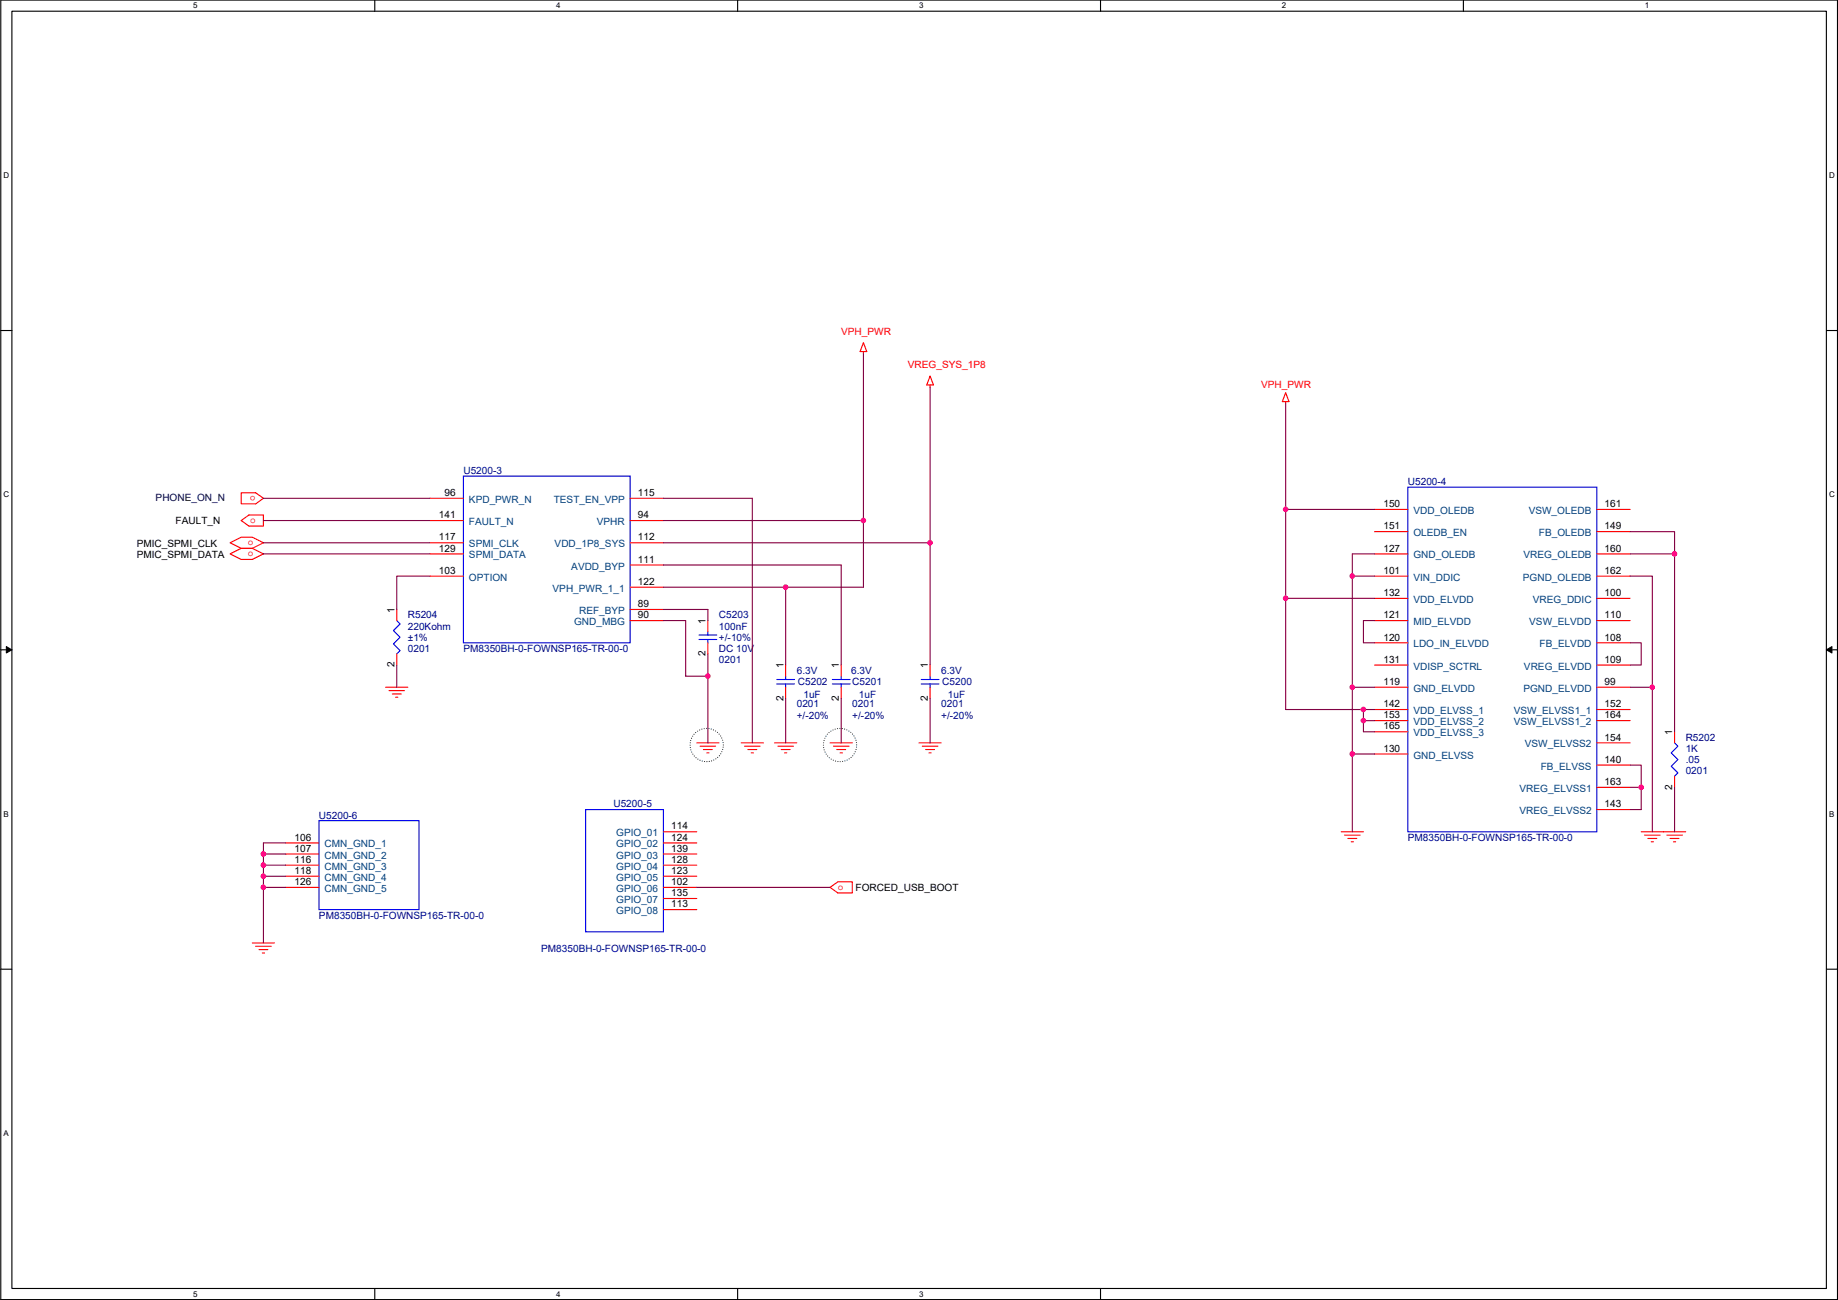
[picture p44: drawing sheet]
<svg xmlns="http://www.w3.org/2000/svg" width="420mm" height="297mm" viewBox="0 0 420 297" stroke-linecap="round" stroke-linejoin="round" font-family="sans-serif">
<defs><g id="words">
<g font-size="2.3" fill="#f00">
<text x="192.3" y="76.5">VPH_PWR</text>
<text x="207.5" y="84.2">VREG_SYS_1P8</text>
<text x="288.3" y="88.7">VPH_PWR</text>
<text x="58.4" y="113.2" transform="rotate(180 58.4 113.2)">o</text>
<text x="57.2" y="119.5">o</text>
<text x="56.7" y="124.6">o</text>
<text x="56.7" y="127.1">o</text>
<text x="191.5" y="203.3">o</text>
</g>
<g font-size="2.3">
<text x="101.6" y="113.3">96</text>
<text x="145.8" y="113.3">115</text>
<text x="40.1" y="119.7">FAULT_N</text>
<text x="100.3" y="118.4">141</text>
<text x="145.8" y="118.4">94</text>
<text x="316.2" y="115.9">150</text>
<text x="366.8" y="115.9">161</text>
<text x="31.3" y="125.1">PMIC_SPMI_CLK</text>
<text x="100.3" y="123.5">117</text>
<text x="145.8" y="123.5">112</text>
<text x="316.2" y="121">151</text>
<text x="366.8" y="121">149</text>
<text x="31.3" y="127.6">PMIC_SPMI_DATA</text>
<text x="100.3" y="126">129</text>
<text x="100.3" y="131.1">103</text>
<text x="145.8" y="128.6">111</text>
<text x="316.2" y="126">127</text>
<text x="316.2" y="131.1">101</text>
<text x="366.8" y="126">160</text>
<text x="366.8" y="131.1">162</text>
<text x="145.8" y="133.7">122</text>
<text x="316.2" y="136.2">132</text>
<text x="366.8" y="136.2">100</text>
<text x="90.2" y="140" transform="rotate(-90 90.2 140)">1</text>
<text x="145.8" y="138.7">89</text>
<text x="145.8" y="141.3">90</text>
<text x="161.3" y="142.6" transform="rotate(-90 161.3 142.6)">1</text>
<text x="316.2" y="141.3">121</text>
<text x="366.8" y="141.3">110</text>
<text x="161.3" y="149.9" transform="rotate(-90 161.3 149.9)">2</text>
<text x="316.2" y="146.4">120</text>
<text x="366.8" y="146.4">108</text>
<text x="90.2" y="152.5" transform="rotate(-90 90.2 152.5)">2</text>
<text x="179.1" y="152.7" transform="rotate(-90 179.1 152.7)">1</text>
<text x="191.8" y="152.7" transform="rotate(-90 191.8 152.7)">1</text>
<text x="212.1" y="152.7" transform="rotate(-90 212.1 152.7)">1</text>
<text x="316.2" y="151.4">131</text>
<text x="366.8" y="151.4">109</text>
<text x="179.1" y="160.1" transform="rotate(-90 179.1 160.1)">2</text>
<text x="191.8" y="160.1" transform="rotate(-90 191.8 160.1)">2</text>
<text x="212.1" y="160.1" transform="rotate(-90 212.1 160.1)">2</text>
<text x="316.2" y="156.5">119</text>
<text x="316.2" y="161.6">142</text>
<text x="366.8" y="161.6">152</text>
<text x="366.8" y="156.5">99</text>
<text x="316.2" y="164.1">153</text>
<text x="316.2" y="166.7">165</text>
<text x="366.8" y="164.1">164</text>
<text x="382.3" y="168" transform="rotate(-90 382.3 168)">1</text>
<text x="316.2" y="171.8">130</text>
<text x="366.8" y="169.2">154</text>
<text x="366.8" y="174.3">140</text>
<text x="366.8" y="179.4">163</text>
<text x="366.8" y="184.5">143</text>
<text x="382.3" y="180.4" transform="rotate(-90 382.3 180.4)">2</text>
<text x="153.4" y="189.5">114</text>
<text x="67.3" y="192.1">106</text>
<text x="67.3" y="194.6">107</text>
<text x="67.3" y="197.2">116</text>
<text x="153.4" y="192.1">124</text>
<text x="153.4" y="194.6">139</text>
<text x="153.4" y="197.2">128</text>
<text x="67.3" y="199.7">118</text>
<text x="67.3" y="202.2">126</text>
<text x="153.4" y="199.7">123</text>
<text x="153.4" y="202.2">102</text>
<text x="195.6" y="203.5">FORCED_USB_BOOT</text>
<text x="153.4" y="204.8">135</text>
<text x="153.4" y="207.3">113</text>
</g>
<g font-size="2.3" fill="#000080">
<text x="105.9" y="108.3">U5200-3</text>
<text x="321.8" y="110.8">U5200-4</text>
<text x="93.2" y="141.3">R5204</text>
<text x="93.2" y="143.9">220Kohm</text>
<text x="164.4" y="141.3">C5203</text>
<text x="164.4" y="143.9">100nF</text>
<text x="93.2" y="146.4">±1%</text>
<text x="93.2" y="148.9">0201</text>
<text x="105.9" y="148.9">PM8350BH-0-FOWNSP165-TR-00-0</text>
<text x="164.4" y="148.9">DC 10V</text>
<text x="164.4" y="146.4">+/-10%</text>
<text x="164.4" y="151.5">0201</text>
<text x="182.1" y="154">6.3V</text>
<text x="194.6" y="154">6.3V</text>
<text x="215.2" y="154">6.3V</text>
<text x="182.1" y="161.6">0201</text>
<text x="182.4" y="156.6">C5202</text>
<text x="183.7" y="159.6">1uF</text>
<text x="194.8" y="156.6">C5201</text>
<text x="194.8" y="161.6">0201</text>
<text x="196.4" y="159.6">1uF</text>
<text x="215.2" y="161.6">0201</text>
<text x="215.4" y="156.6">C5200</text>
<text x="216.7" y="159.6">1uF</text>
<text x="182.1" y="164.2">+/-20%</text>
<text x="194.8" y="164.2">+/-20%</text>
<text x="215.2" y="164.2">+/-20%</text>
<text x="385.3" y="169.3">R5202</text>
<text x="385.3" y="171.8">1K</text>
<text x="385.3" y="174.3">.05</text>
<text x="385.3" y="176.9">0201</text>
<text x="140.2" y="184.5">U5200-5</text>
<text x="72.9" y="187">U5200-6</text>
<text x="321.8" y="192.1">PM8350BH-0-FOWNSP165-TR-00-0</text>
<text x="72.9" y="209.9">PM8350BH-0-FOWNSP165-TR-00-0</text>
<text x="123.7" y="217.5">PM8350BH-0-FOWNSP165-TR-00-0</text>
</g>
<text font-size="2.3" fill="#000040" x="35.6" y="114.4">PHONE_ON_N</text>
<g font-size="2.3" fill="#004080">
<text x="107.2" y="114.9">KPD_PWR_N</text>
<text x="107.2" y="120">FAULT_N</text>
<text x="126.6" y="114.9">TEST_EN_VPP</text>
<text x="136.4" y="120">VPHR</text>
<text x="323.1" y="117.4">VDD_OLEDB</text>
<text x="349.5" y="117.4">VSW_OLEDB</text>
<text x="107.2" y="125.1">SPMI_CLK</text>
<text x="126.8" y="125.1">VDD_1P8_SYS</text>
<text x="323.1" y="122.5">OLEDB_EN</text>
<text x="351.8" y="122.5">FB_OLEDB</text>
<text x="107.2" y="127.6">SPMI_DATA</text>
<text x="130.6" y="130.1">AVDD_BYP</text>
<text x="323.1" y="127.6">GND_OLEDB</text>
<text x="348.3" y="127.6">VREG_OLEDB</text>
<text x="107.2" y="132.7">OPTION</text>
<text x="126.3" y="135.2">VPH_PWR_1_1</text>
<text x="323.1" y="132.7">VIN_DDIC</text>
<text x="323.1" y="137.8">VDD_ELVDD</text>
<text x="348.1" y="132.7">PGND_OLEDB</text>
<text x="350.4" y="137.8">VREG_DDIC</text>
<text x="131.2" y="142.8">GND_MBG</text>
<text x="132.4" y="140.3">REF_BYP</text>
<text x="323.1" y="142.8">MID_ELVDD</text>
<text x="349.6" y="142.8">VSW_ELVDD</text>
<text x="323.1" y="147.9">LDO_IN_ELVDD</text>
<text x="351.9" y="147.9">FB_ELVDD</text>
<text x="323.1" y="153">VDISP_SCTRL</text>
<text x="348.4" y="153">VREG_ELVDD</text>
<text x="323.1" y="158.1">GND_ELVDD</text>
<text x="348.3" y="158.1">PGND_ELVDD</text>
<text x="323.1" y="163.2">VDD_ELVSS_1</text>
<text x="323.1" y="165.7">VDD_ELVSS_2</text>
<text x="346" y="163.2">VSW_ELVSS1_1</text>
<text x="346" y="165.7">VSW_ELVSS1_2</text>
<text x="323.1" y="168.2">VDD_ELVSS_3</text>
<text x="323.1" y="173.3">GND_ELVSS</text>
<text x="348.6" y="170.8">VSW_ELVSS2</text>
<text x="352.2" y="175.9">FB_ELVSS</text>
<text x="347.4" y="180.9">VREG_ELVSS1</text>
<text x="140.9" y="191.1">GPIO_01</text>
<text x="347.4" y="186">VREG_ELVSS2</text>
<text x="74.2" y="193.6">CMN_GND_1</text>
<text x="74.2" y="196.2">CMN_GND_2</text>
<text x="140.9" y="193.6">GPIO_02</text>
<text x="140.9" y="196.2">GPIO_03</text>
<text x="74.2" y="198.7">CMN_GND_3</text>
<text x="74.2" y="201.3">CMN_GND_4</text>
<text x="74.2" y="203.8">CMN_GND_5</text>
<text x="140.9" y="198.7">GPIO_04</text>
<text x="140.9" y="201.3">GPIO_05</text>
<text x="140.9" y="203.8">GPIO_06</text>
<text x="140.9" y="206.3">GPIO_07</text>
<text x="140.9" y="208.9">GPIO_08</text>
</g>
<g font-size="1.8">
<text x="44.2" y="1.9">5</text>
<text x="127.1" y="1.9">4</text>
<text x="210.1" y="1.9">3</text>
<text x="293" y="1.9">2</text>
<text x="376" y="1.9">1</text>
<text x=".8" y="40.7">D</text>
<text x="418.1" y="40.7">D</text>
<text x=".8" y="113.6">C</text>
<text x="418.1" y="113.6">C</text>
<text x=".8" y="186.6">B</text>
<text x="418.1" y="186.6">B</text>
<text x=".8" y="259.5">A</text>
<text x="44.2" y="296.3">5</text>
<text x="127.1" y="296.3">4</text>
<text x="210.1" y="296.3">3</text>
</g>
</g></defs>
<path d="M.2 0h419.8v296.9h-419.8zM2.7 2.6h414.8v291.8h-414.8z" fill="none" stroke="#000" stroke-width=".25"/>
<g fill="#fff">
<path d="M44.2 .3h1v2h-1z"/>
<path d="M44.2 294.7h1v2h-1z"/>
</g>
<path d="M85.7 0v2.6M85.7 294.4v2.5" fill="none" stroke="#000" stroke-width=".25"/>
<g fill="#fff">
<path d="M127.1 .3h1v2h-1z"/>
<path d="M127.1 294.7h1v2h-1z"/>
</g>
<path d="M168.6 0v2.6M168.6 294.4v2.5" fill="none" stroke="#000" stroke-width=".25"/>
<g fill="#fff">
<path d="M210.1 .3h1v2h-1z"/>
<path d="M210.1 294.7h1v2h-1z"/>
</g>
<path d="M251.6 0v2.6M251.6 294.4v2.5" fill="none" stroke="#000" stroke-width=".25"/>
<path d="M293 .3h1v2h-1z" fill="#fff"/>
<path d="M334.5 0v2.6" fill="none" stroke="#000" stroke-width=".25"/>
<g fill="#fff">
<path d="M376 .3h1v2h-1z"/>
<path d="M.8 39h1.3v2.1h-1.3z"/>
<path d="M418.1 39h1.3v2.1h-1.3z"/>
<path d="M.8 112h1.3v2h-1.3z"/>
<path d="M418.1 112h1.3v2h-1.3z"/>
</g>
<path d="M.2 75.5h2.5M417.5 75.5h2.5" fill="none" stroke="#000" stroke-width=".25"/>
<g fill="#fff">
<path d="M.8 185h1.2v2h-1.2z"/>
<path d="M418.1 185h1.2v2h-1.2z"/>
</g>
<path d="M.2 148.5h2.5M417.5 148.5h2.5" fill="none" stroke="#000" stroke-width=".25"/>
<path d="M1.4 147.7l1.3 .8-1.3 .7zM417.5 148.5l1.3-.8v1.5z" fill="#000" stroke="#000" stroke-width=".23"/>
<path d="M.8 257.9h1.2v2h-1.2z" fill="#fff"/>
<path d="M.2 221.4h2.5M417.5 221.4h2.5" fill="none" stroke="#000" stroke-width=".25"/>
<g fill="none" stroke="#008000" stroke-width=".25" stroke-dasharray="0 .5">
<circle cx="161.5" cy="170.2" r="3.8"/>
<circle cx="192" cy="170.2" r="3.8"/>
</g>
<g fill="none" stroke="#f00" stroke-width=".25">
<path d="M197.4 78.3l.7 2h-1.5zM197.4 80.3v.5M212.6 88v.5M212.6 85.9l.8 2.1h-1.5zM293.9 91.8v.5M293.9 89.7l.8 2.1h-1.6zM55.1 118.9l1.8-1.2h3.3v2.5h-3.3zM55.1 112.6h3.3l1.8 1.3-1.8 1.2h-3.3zM98.3 113.9h7.6M98.3 118.9h7.6M144 113.9h7.7M144 118.9h7.7"/>
<path d="M314.2 116.4h7.6M365 116.4h7.6M52.6 124l2.5-1.3h2.6l2.5 1.3-2.5 1.3h-2.6zM52.6 126.6l2.5-1.3h2.6l2.5 1.3-2.5 1.2h-2.6zM90.7 139.3v2.5M98.3 124h7.6M98.3 126.6h7.6M98.3 131.6h7.6M144 124h7.7M144 129.1h7.7M144 134.2h7.7M144 139.3h7.7"/>
<path d="M314.2 121.5h7.6M314.2 126.6h7.6M314.2 131.6h7.6M314.2 136.7h7.6M365 121.5h7.6M365 126.6h7.6M365 131.6h7.6M365 136.7h7.6M88.2 157h5M88.9 157.8h3.6M89.7 158.6h2M90.4 159.3h.5"/>
<path d="M90.7 149.4v2.6M144 141.8h7.7M161.8 141.8v2.5M161.8 146.9v2.5M179.6 152v2.5M179.6 157v2.6M192.3 152v2.5M192.3 157v2.6M212.6 152v2.5M212.6 157v2.6M314.2 141.8h7.6M314.2 146.9h7.6"/>
<path d="M314.2 152h7.6M314.2 157h7.6M365 141.8h7.6M365 146.9h7.6M365 152h7.6M365 157h7.6M159.3 169.7h5.1M160 170.5h3.6M160.8 171.3h2M161.6 172h.5M169.4 169.7h5.1M170.2 170.5h3.6"/>
<path d="M171 171.3h2M171.7 172h.5M177.1 169.7h5M177.8 170.5h3.6M178.6 171.3h2M179.3 172h.5M189.8 169.7h5M190.5 170.5h3.6M191.3 171.3h2M192 172h.5M210.1 169.7h5.1M210.8 170.5h3.6"/>
<path d="M211.6 171.3h2M212.4 172h.5M314.2 162.1h7.6M314.2 164.7h7.6M314.2 167.2h7.6M314.2 172.3h7.6M365 162.1h7.6M365 164.7h7.6M365 169.7h7.6M365 174.8h7.6M365 179.9h7.6M382.8 167.2v2.5"/>
<path d="M382.8 177.4v2.5M65.3 192.6h7.6M65.3 195.1h7.6M65.3 197.7h7.6M151.7 190.1h7.6M151.7 192.6h7.6M151.7 195.1h7.6M151.7 197.7h7.6M306.6 190.1h5.1M307.4 190.8h3.5M308.1 191.6h2.1M308.9 192.3h.5"/>
<path d="M365 185h7.6M375.2 190.1h10.1M375.9 190.8h3.6M376.7 191.6h2M377.5 192.3h.5M381 190.8h3.6M381.8 191.6h2M382.5 192.3h.6M57.7 215.5h5.1M58.4 216.2h3.6M59.2 217h2M60 217.7h.5"/>
<path d="M65.3 200.2h7.6M65.3 202.8h7.6M151.7 200.2h7.6M151.7 202.8h7.6M151.7 205.3h7.6M151.7 207.8h7.6M189.8 202.8l1.7-1.3h3.3v2.5h-3.3z"/>
</g>
<g fill="none" stroke="#00f" stroke-width=".25">
<path d="M105.9 108.8h38.1v38.1h-38.1zM321.8 111.3h43.2v78.8h-43.2zM90.7 141.8l.8 .8-1.6 1.5 1.6 1.5-1.6 1.5 1.6 1.6-.8 .7M159.8 145.1h4M159.8 146.1h4M161.8 144.3v.8M161.8 146.1v.8M177.6 155.3h4M177.6 156.3h4M179.6 154.5v.8M179.6 156.3v.7M190.3 155.3h4"/>
<path d="M190.3 156.3h4M192.3 154.5v.8M192.3 156.3v.7M210.6 155.3h4M210.6 156.3h4M212.6 154.5v.8M212.6 156.3v.7M382.8 169.7l.8 .8-1.6 1.5 1.6 1.5-1.6 1.6 1.6 1.5-.8 .8M72.9 187.5h22.9v20.3h-22.9zM133.9 185h17.8v27.9h-17.8z"/>
</g>
<g fill="none" stroke="#800040" stroke-width=".25">
<path d="M197.4 80.8v38.1M212.6 88.5v35.5M293.9 92.3v44.4M60.2 113.9h38.1M60.2 118.9h38.1M151.7 118.9h45.7M151.7 113.9h20.3v55.8M197.4 118.9v15.3h-17.8M293.9 116.4h20.3M60.2 124h38.1M60.2 126.6h38.1M98.3 131.6h-7.6v7.7"/>
<path d="M151.7 129.1h40.6v22.9M151.7 124h60.9M151.7 134.2h27.9M151.7 139.3h10.1v2.5M179.6 134.2v17.8M212.6 124v28M314.2 126.6h-5.1v5M314.2 136.7h-20.3v25.4h17.8M314.2 131.6h-5.1v25.4M372.6 121.5h10.2v5.1M372.6 126.6h10.2v40.6M372.6 131.6h5.1v25.4"/>
<path d="M90.7 152v5M151.7 141.8h5v12.7h5.1M161.8 149.4v5.1M161.8 154.5v15.2M179.6 159.6v10.1M192.3 159.6v10.1M212.6 159.6v10.1M309.1 157v15.3M309.1 157h5.1M314.2 141.8h-2.5v5.1h2.5M372.6 146.9h2.6v5.1h-2.6M372.6 157h5.1v33.1"/>
<path d="M309.1 172.3v17.8M309.1 172.3h5.1M311.7 164.7v2.5h2.5M311.7 164.7h2.5M314.2 162.1h-2.5v2.6M372.6 174.8h2.6v5.1M372.6 179.9h2.6v5.1h-2.6M382.8 179.9v10.2M60.2 195.1h5.1M60.2 197.7h5.1M60.2 195.1v2.6M60.2 197.7v2.5"/>
<path d="M65.3 192.6h-5.1v2.5M60.2 200.2h5.1M60.2 202.8h5.1M60.2 200.2v2.6M60.2 202.8v12.7M159.3 202.8h30.5"/>
</g>
<g fill="#f0f" stroke="#f0f" stroke-width=".25">
<circle cx="212.6" cy="124" r=".5"/>
<circle cx="179.6" cy="134.2" r=".5"/>
<circle cx="161.8" cy="154.5" r=".5"/>
<circle cx="197.4" cy="118.9" r=".5"/>
<circle cx="60.2" cy="197.7" r=".5"/>
<circle cx="60.2" cy="195.1" r=".5"/>
<circle cx="60.2" cy="200.2" r=".5"/>
<circle cx="60.2" cy="202.7" r=".5"/>
<circle cx="293.9" cy="116.4" r=".5"/>
<circle cx="293.9" cy="136.7" r=".5"/>
<circle cx="382.8" cy="126.5" r=".5"/>
<circle cx="309.1" cy="157" r=".5"/>
<circle cx="309.1" cy="172.3" r=".5"/>
<circle cx="377.7" cy="157" r=".5"/>
<circle cx="311.7" cy="162.1" r=".5"/>
<circle cx="311.7" cy="164.6" r=".5"/>
<circle cx="375.2" cy="179.9" r=".5"/>
<circle cx="309.1" cy="131.6" r=".5"/>
</g>
<use href="#words"/>
</svg>
